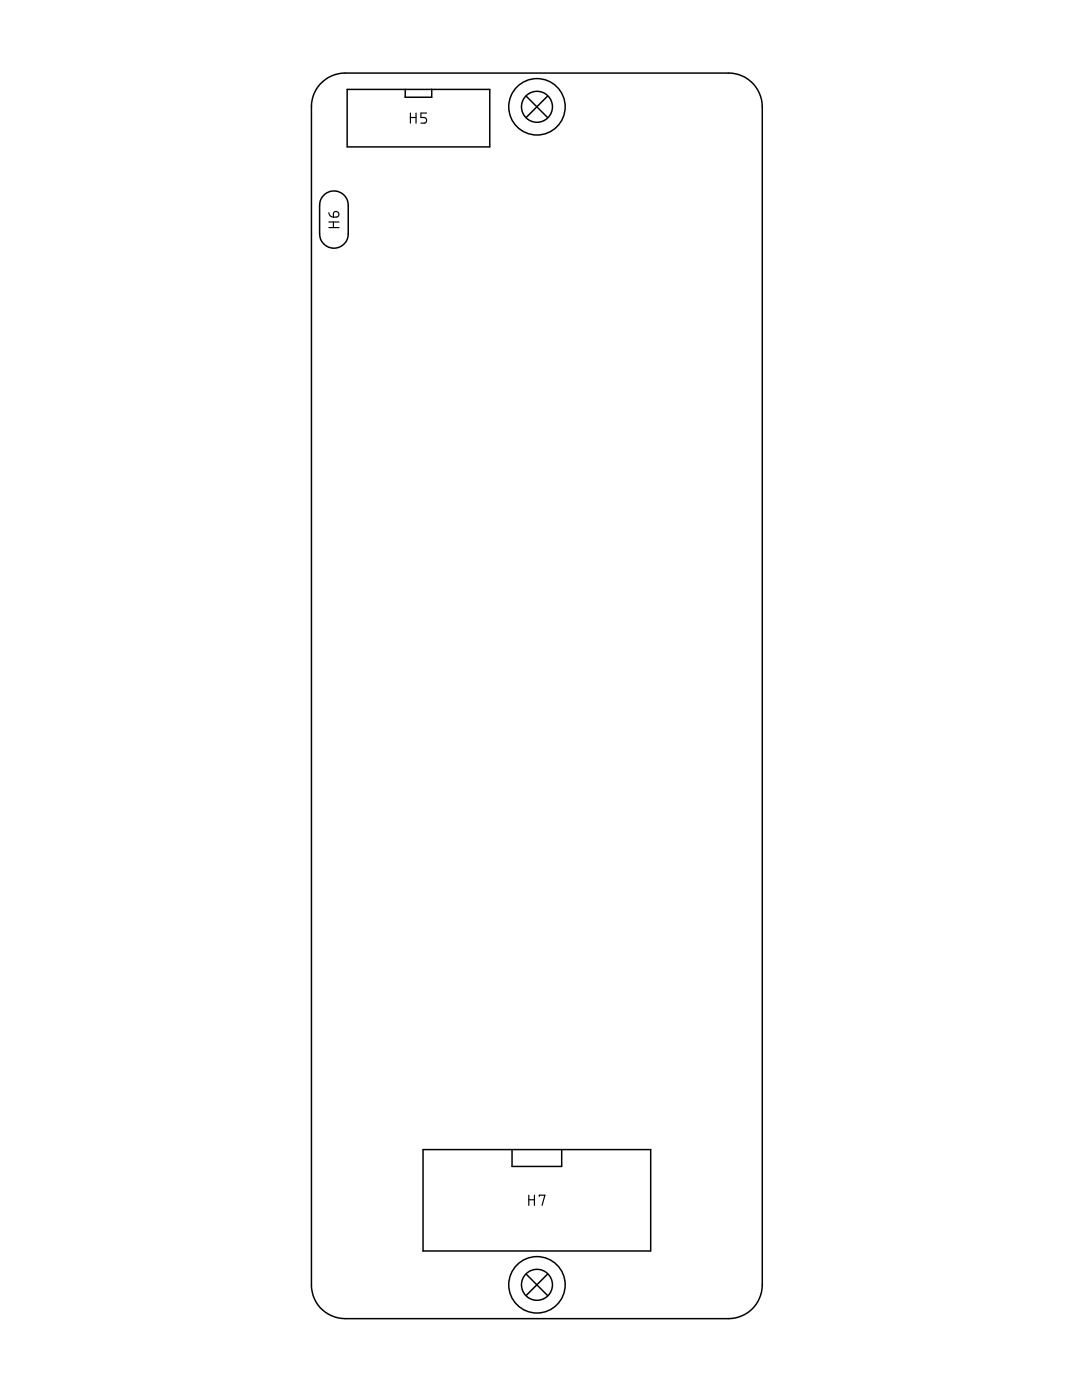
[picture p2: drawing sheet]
<svg xmlns="http://www.w3.org/2000/svg" width="216mm" height="279mm" viewBox="0 0 216 279" stroke-linecap="round" stroke-linejoin="round" font-family="sans-serif">
<g fill="none" stroke="#000" stroke-width=".3">
<path d="M63.9 16.8a6.7 6.7 0 0 1 5-2.2h76.5a6.7 6.7 0 0 1 6.7 6.7v235.1a6.7 6.7 0 0 1-6.7 6.8h-76.5a6.7 6.7 0 0 1-6.8-6.8v-235.1l.4-2.1 .5-1.3zM69.3 17.8h28.4v11.5h-28.4zM80.9 17.8v1.6h5.2v-1.6M105 19.2l4.3 4.3M109.3 19.2l-4.3 4.3M64.7 38.9a2.86 2.86 0 0 1 3.1-.5 2.86 2.86 0 0 1 1.7 2.6v5.7a2.86 2.86 0 0 1-2.9 2.8 2.86 2.86 0 0 1-2.8-2.8v-5.7a2.72 2.72 0 0 1 .9-2.1zM84.4 229.4h45.4v20.3h-45.4zM102.2 229.4v3.4h9.9v-3.4M105 254.3l4.3 4.3M109.3 254.3l-4.3 4.3"/>
<circle cx="107.1" cy="21.3" r="5.6"/>
<circle cx="107.1" cy="21.3" r="3.1"/>
<circle cx="107.1" cy="256.4" r="5.6"/>
<circle cx="107.1" cy="256.4" r="3.1"/>
</g>
<g fill="none" stroke="#000" stroke-width=".23">
<path d="M81.9 22.6v2M81.9 23.5h1.1M83 22.6v2M85.1 22.6h-1.1v.9h.7a.57 .57 0 0 1 .4 .5 .57 .57 0 0 1-.4 .6h-.7M65.6 42.4l.3 .7 .6 .2M65.6 45.4h2M65.6 44.3h2M66.5 44.3v1.1M66.7 42.4a.57 .57 0 0 1 .9 .1 .57 .57 0 0 1-.5 .8h-.6zM105.5 238.5v2.1M105.5 239.4h1.1M106.6 238.5v2.1"/>
<path d="M107.6 238.8v-.3h1.1l-.5 2.1"/>
</g>
</svg>
